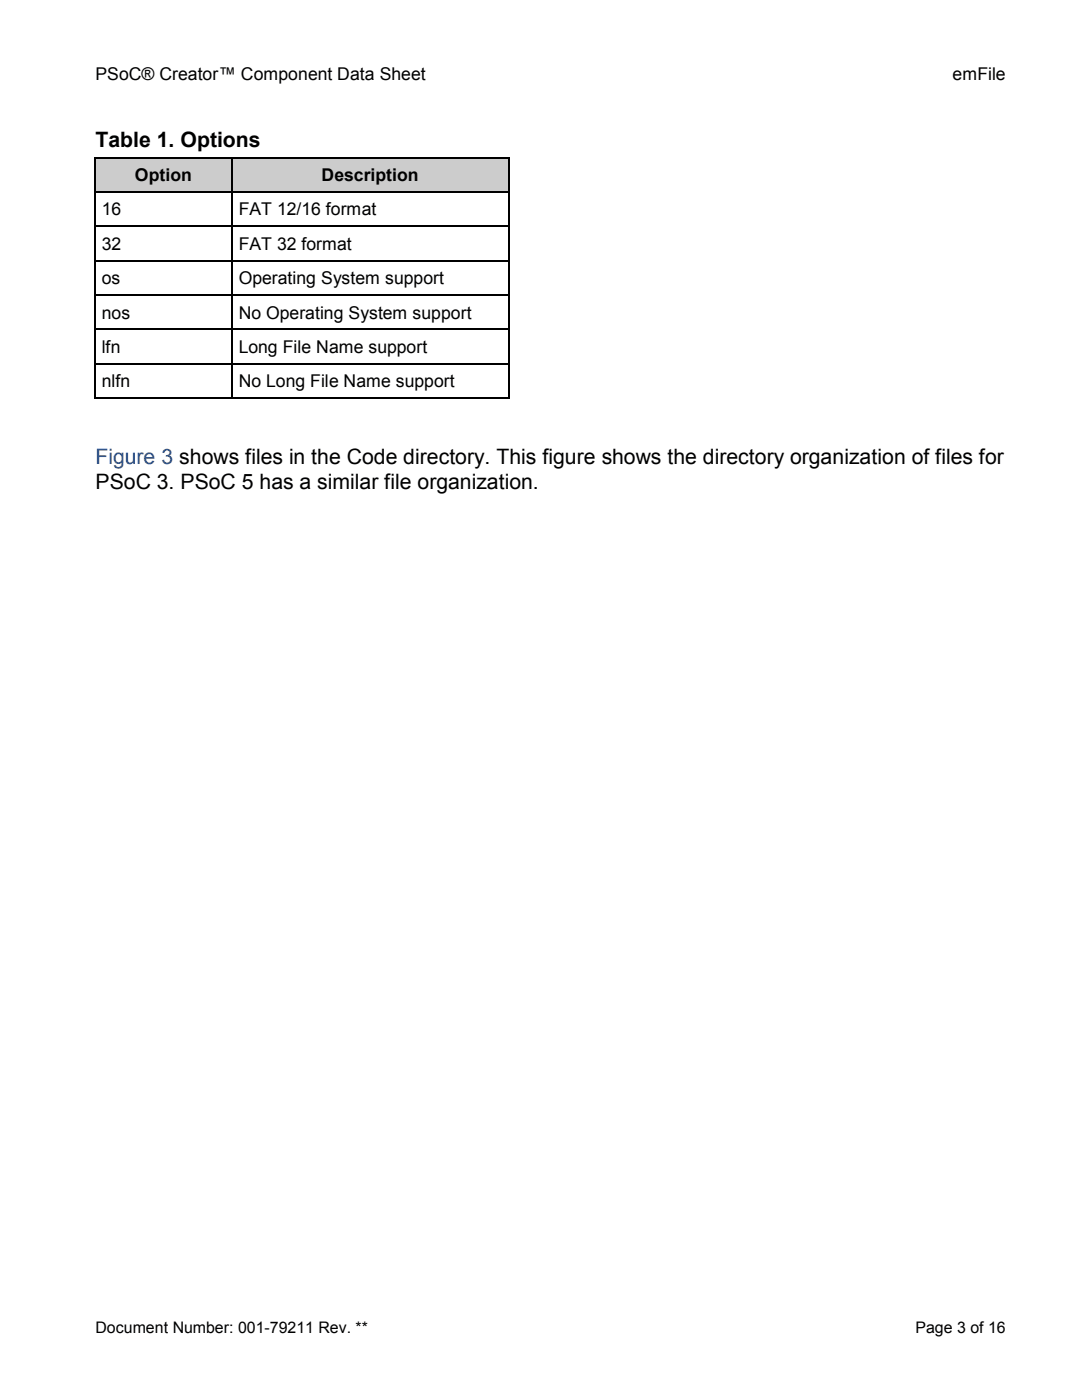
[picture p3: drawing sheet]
<svg xmlns="http://www.w3.org/2000/svg" width="216mm" height="279mm" viewBox="0 0 216 279" stroke-linecap="round" stroke-linejoin="round" font-family="sans-serif">
<defs><g id="words">
<g font-size="4.2">
<text x="19" y="29.3">Table 1. Options</text>
<text x="19.1" y="97.5">PSoC 3. PSoC 5 has a similar file organization.</text>
</g>
<text font-size="4.2" fill="#1f52a2" x="19" y="92.6">Figure 3 shows files in the Code directory. This figure shows the directory organization of files for</text>
<g font-size="3.5">
<text x="19" y="16">PSoC® Creator™ Component Data Sheet</text>
<text x="190.1" y="16">emFile</text>
<text x="26.9" y="36.1">Option</text>
<text x="64.2" y="36.1">Description</text>
<text x="20.3" y="43">16</text>
<text x="47.6" y="43">FAT 12/16 format</text>
<text x="20.3" y="49.8">32</text>
<text x="47.6" y="49.8">FAT 32 format</text>
<text x="20.3" y="56.7">os</text>
<text x="47.6" y="56.7">Operating System support</text>
<text x="20.3" y="63.6">nos</text>
<text x="47.6" y="63.6">No Operating System support</text>
<text x="20.3" y="70.4">lfn</text>
<text x="47.6" y="70.4">Long File Name support</text>
<text x="20.3" y="77.3">nlfn</text>
<text x="47.6" y="77.3">No Long File Name support</text>
</g>
<g font-size="3.2">
<text x="19" y="266">Document Number: 001-79211 Rev. **</text>
<text x="182.7" y="266">Page 3 of 16</text>
</g>
</g></defs>
<g fill="#ccc">
<path d="M19 31.6h27.1v6.6h-27.1z"/>
<path d="M46.4 31.6h55.1v6.6h-55.1z"/>
</g>
<g fill="#000">
<path d="M18.8 31.3h.2v.3h-.2zM18.8 38.2h.2v.2h-.2zM46.1 31.3h.3v.3h-.3zM46.1 38.2h.3v.2h-.3zM101.5 31.3h.2v.3h-.2zM101.5 38.2h.2v.2h-.2zM18.8 45h.2v.3h-.2zM18.8 51.9h.2v.3h-.2zM18.8 58.8h.2v.2h-.2zM46.1 45h.3v.3h-.3zM46.1 51.9h.3v.3h-.3zM46.1 58.8h.3v.2h-.3z"/>
<path d="M101.5 45h.2v.3h-.2zM101.5 51.9h.2v.3h-.2zM101.5 58.8h.2v.2h-.2zM18.8 65.6h.2v.3h-.2zM18.8 72.5h.2v.2h-.2zM18.8 79.4h.2v.2h-.2zM46.1 65.6h.3v.3h-.3zM46.1 72.5h.3v.2h-.3zM46.1 79.4h.3v.2h-.3zM101.5 65.6h.2v.3h-.2zM101.5 72.5h.2v.2h-.2zM101.5 79.4h.2v.2h-.2z"/>
</g>
<g fill="none" stroke="#000" stroke-width=".25">
<path d="M18.9 31.6v6.6M18.9 38.4v6.6M19 31.5h27.1M19 38.3h27.1M46.3 31.6v6.6M46.3 38.4v6.6M46.4 31.5h55.1M46.4 38.3h55.1M101.6 31.6v6.6M101.6 38.4v6.6M18.9 45.3v6.6M18.9 52.2v6.6"/>
<path d="M18.9 59v6.6M19 45.2h27.1M19 52h27.1M19 58.9h27.1M46.3 45.3v6.6M46.3 52.2v6.6M46.3 59v6.6M46.4 45.2h55.1M46.4 52h55.1M46.4 58.9h55.1M101.6 45.3v6.6M101.6 52.2v6.6"/>
<path d="M101.6 59v6.6M18.9 65.9v6.6M18.9 72.7v6.7M19 65.7h27.1M19 72.6h27.1M19 79.5h27.1M46.3 65.9v6.6M46.3 72.7v6.7M46.4 65.7h55.1M46.4 72.6h55.1M46.4 79.5h55.1M101.6 65.9v6.6"/>
<path d="M101.6 72.7v6.7"/>
</g>
<use href="#words"/>
</svg>
